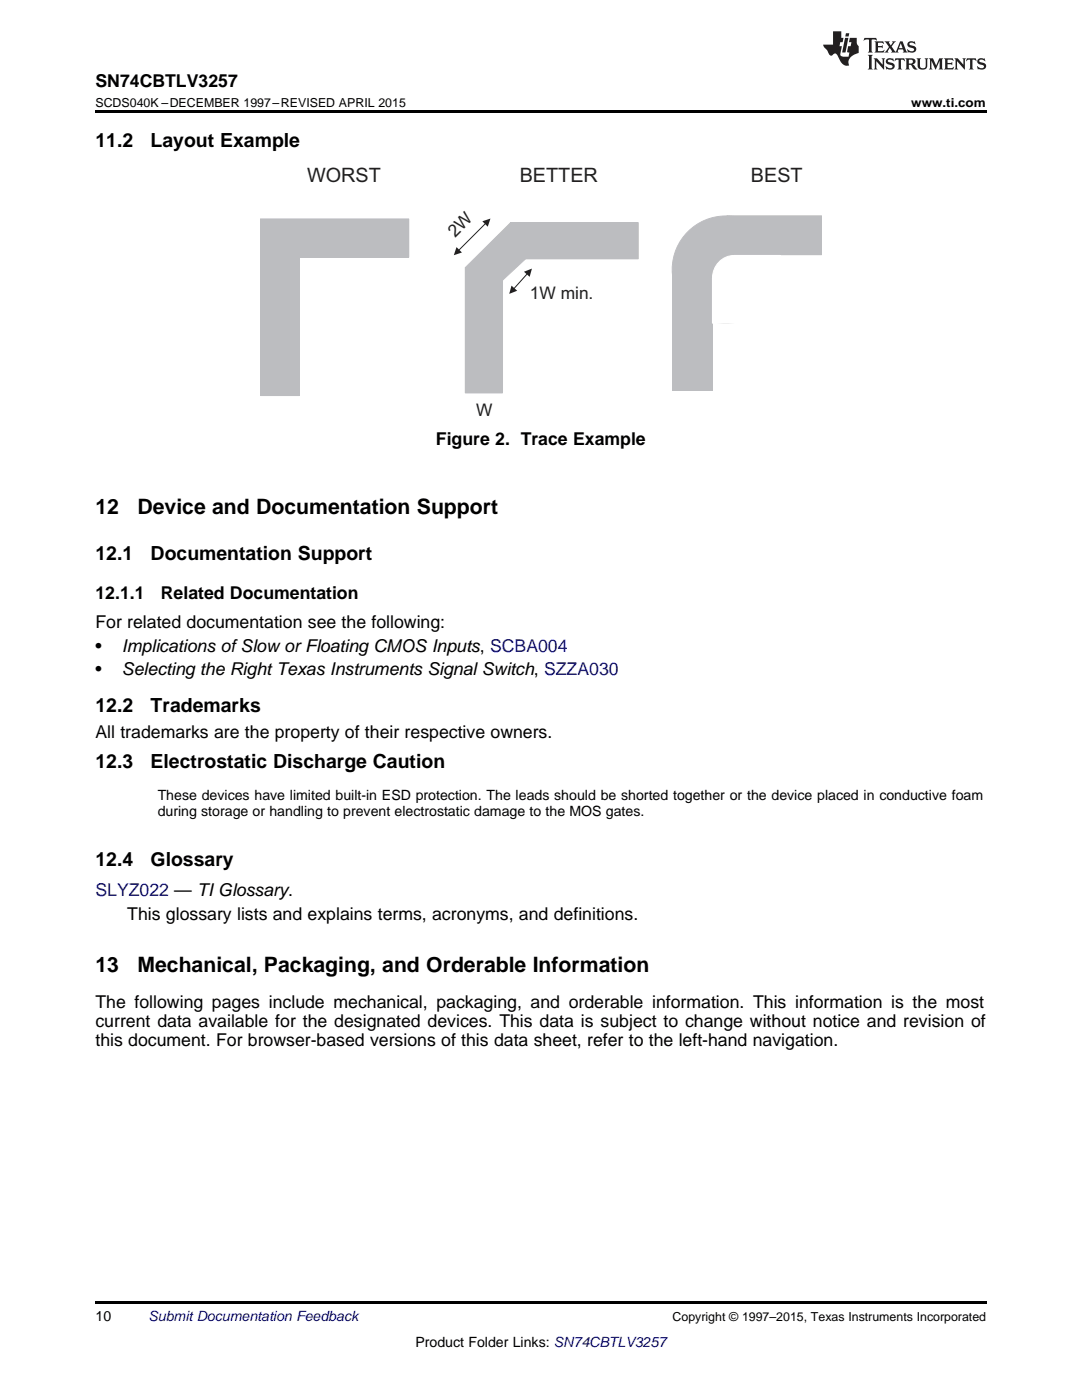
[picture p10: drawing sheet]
<svg xmlns="http://www.w3.org/2000/svg" width="216mm" height="279mm" viewBox="0 0 216 279" stroke-linecap="round" stroke-linejoin="round" font-family="sans-serif">
<defs><g id="words">
<g font-size="4.2">
<text x="19" y="102.6">12</text>
<text x="27.4" y="102.6">Device and Documentation Support</text>
<text x="19" y="194">13</text>
<text x="27.4" y="194">Mechanical, Packaging, and Orderable Information</text>
</g>
<g font-size="4" fill="#231f20">
<text x="61.3" y="36.2">WORST</text>
<text x="103.7" y="36.2">BETTER</text>
<text x="149.8" y="36.4">BEST</text>
</g>
<g font-size="3.9">
<text x="19" y="29.3">11.2</text>
<text x="30.1" y="29.3">Layout Example</text>
<text x="19" y="111.7">12.1</text>
<text x="30.1" y="111.7">Documentation Support</text>
<text x="19" y="142.1">12.2</text>
<text x="30.1" y="142.1">Trademarks</text>
<text x="19" y="153.2">12.3</text>
<text x="30.1" y="153.2">Electrostatic Discharge Caution</text>
<text x="19" y="172.8">12.4</text>
<text x="30.1" y="172.8">Glossary</text>
</g>
<g font-size="3.5">
<text x="19" y="17.3">SN74CBTLV3257</text>
<text x="87" y="88.9">Figure 2. Trace Example</text>
<text x="19" y="119.5">12.1.1</text>
<text x="32.1" y="119.5">Related Documentation</text>
<text x="19" y="125.4">For related documentation see the following:</text>
<text x="19" y="130.1">•</text>
<text x="24.3" y="130.1">Implications ofSlow or Floating CMOS Inputs, SCBA004</text>
<text x="19" y="134.7">•</text>
<text x="24.3" y="134.7">Selecting the Right Texas Instruments Signal Switch, SZZA030</text>
<text x="19" y="147.3">All trademarks are the property of their respective owners.</text>
<text x="25.4" y="183.5">This glossary lists and explains terms, acronyms, and definitions.</text>
<text x="19" y="201.1">The following pages include mechanical, packaging, and orderable information. This information is the most</text>
<text x="19" y="205">current data available for the designated devices. This data is subject to change without notice and revision of</text>
<text x="19" y="208.8">this document. For browser-based versions of this data sheet, refer to the left-hand navigation.</text>
</g>
<g font-size="3.5" fill="#231f20">
<text x="90.8" y="47.5" transform="rotate(-45 90.8 47.5)">2W</text>
<text x="105.7" y="59.6">1W min.</text>
<text x="95" y="83">W</text>
</g>
<text font-size="3.5" fill="#0000c8" x="19" y="178.8">SLYZ022 — TI Glossary.</text>
<g font-size="2.8">
<text x="31.5" y="159.6">These devices have limited built-in ESD protection. The leads should be shorted together or the device placed in conductive foam</text>
<text x="31.5" y="162.8">during storage or handling to prevent electrostatic damage to the MOS gates.</text>
<text x="19" y="263.6">10</text>
<text x="82.9" y="268.9">Product Folder Links: SN74CBTLV3257</text>
</g>
<text font-size="2.8" fill="#0000c8" x="29.6" y="263.6">Submit Documentation Feedback</text>
<g font-size="2.5">
<text x="19" y="21.4">SCDS040K –DECEMBER 1997–REVISED APRIL 2015</text>
<text x="181.8" y="21.4">www.ti.com</text>
<text x="134.2" y="263.6">Copyright © 1997–2015, Texas Instruments Incorporated</text>
</g>
</g></defs>
<path d="M19 259.7h177.8v.5h-177.8z" fill="#000"/>
<circle cx="144.8" cy="53.8" r="10.7" fill="#bcbdc0"/>
<circle cx="144.8" cy="53.8" r="10.7" fill="none" stroke="#bcbdc0" stroke-width=".2"/>
<path d="M52 43.7h29.6v7.6h-29.6z" fill-rule="evenodd" fill="#bcbdc0"/>
<path d="M52 43.7h29.6v7.6h-29.6z" fill="none" stroke="#bcbdc0" stroke-width=".2"/>
<path d="M52 51.3h7.7v27.6h-7.7z" fill-rule="evenodd" fill="#bcbdc0"/>
<path d="M52 51.3h7.7v27.6h-7.7z" fill="none" stroke="#bcbdc0" stroke-width=".2"/>
<path d="M92.8 53.4h7.5v25h-7.5z" fill-rule="evenodd" fill="#bcbdc0"/>
<path d="M92.8 53.4h7.5v25h-7.5z" fill="none" stroke="#bcbdc0" stroke-width=".2"/>
<path d="M101.9 44.4h25.5v7.3h-25.5z" fill-rule="evenodd" fill="#bcbdc0"/>
<path d="M101.9 44.4h25.5v7.3h-25.5z" fill="none" stroke="#bcbdc0" stroke-width=".2"/>
<path d="M92.8 53.4l9.1-9 3 7.3-4.6 4.2z" fill-rule="evenodd" fill="#bcbdc0"/>
<path d="M92.8 53.4l9.1-9 3 7.3-4.6 4.2z" fill="none" stroke="#bcbdc0" stroke-width=".2"/>
<path d="M145.1 43.1h18.8v7.7h-18.8z" fill-rule="evenodd" fill="#bcbdc0"/>
<path d="M145.1 43.1h18.8v7.7h-18.8z" fill="none" stroke="#bcbdc0" stroke-width=".2"/>
<path d="M134.1 54.2h8v23.9h-8z" fill-rule="evenodd" fill="#bcbdc0"/>
<path d="M143.7 52.1a4.4 4.4 0 0 1 5.7 .1 4.4 4.4 0 0 1 .8 5.6 4.3 4.3 0 0 1-5.3 2 4.3 4.3 0 0 1-2.7-5.1 4.6 4.6 0 0 1 1.5-2.6z" fill-rule="evenodd" fill="#fff"/>
<path d="M143.7 52.1a4.4 4.4 0 0 1 5.7 .1 4.4 4.4 0 0 1 .8 5.6 4.3 4.3 0 0 1-5.3 2 4.3 4.3 0 0 1-2.7-5.1 4.6 4.6 0 0 1 1.5-2.6z" fill="none" stroke="#fff" stroke-width=".2"/>
<path d="M146.5 51h9.2v9.2h-9.2z" fill-rule="evenodd" fill="#fff"/>
<path d="M146.5 51h9.2v9.2h-9.2z" fill="none" stroke="#fff" stroke-width=".2"/>
<path d="M142.2 55.5h13.5v9h-13.5z" fill-rule="evenodd" fill="#fff"/>
<path d="M142.2 55.5h13.5v9h-13.5z" fill="none" stroke="#fff" stroke-width=".2"/>
<path d="M96.8 44.6l-5.2 5.3" fill="none" stroke="#231f20" stroke-width=".2"/>
<g fill="#231f20">
<path d="M91.1 49.3l1.1 1.1-1.6 .5z"/>
<path d="M96.2 44.2l1.7-.6-.6 1.6z"/>
</g>
<path d="M105.2 54.7l-2.6 2.9" fill="none" stroke="#231f20" stroke-width=".2"/>
<g fill="#231f20">
<path d="M102.1 57l1.1 1-1.6 .7z"/>
<path d="M104.6 54.2l1.5-.6-.4 1.7z"/>
</g>
<path d="M19 22h177.8v.5h-177.8z" fill="#000"/>
<g fill="#231f20">
<path d="M172.5 7.6l-.1 .5 .4-.2h.6v.1v2.1l-.2 .4h.9l-.2-.4v-2.1l.1-.1h.5l.5 .2-.2-.5zM174.5 8.3l.2 .3v1.5l-.2 .4h1.8l.2-.6a1.04 1.04 0 0 1-1.3 .2v-.7h.6l.3 .2v-.6l-.3 .2h-.6v-.6l.8-.1 .4 .3-.2-.5zM176.5 8.3l.9 1.1-.9 1.1h.8l-.2-.2 .4-.7 .5 .7-.2 .2h1.5l-.2-.2 .2-.4h.9l.1 .4-.2 .2h1l-.3-.3-.7-1.9h-.5l-.9 2-.8-1 .9-1h-.8l.1 .3-.4 .5-.3-.6 .1-.2zM179.7 8.6l.4 1h-.7zM181.3 8.4a.63 .63 0 0 0-.2 .7 .63 .63 0 0 0 .6 .4l.6 .2 .1 .2a.75 .75 0 0 1-.7 .4 .75 .75 0 0 1-.6-.5l.1 .7 .1-.1a1.11 1.11 0 0 0 1.5-.6 1.13 1.13 0 0 0-1.2-.8l-.1-.4a1.04 1.04 0 0 1 1.2 .2l-.2-.5-.2 .1-.4-.2zM173.2 10.9l.2 .4v2.2l-.2 .4h1l-.3-.4v-2.2l.3-.4zM174.3 11.6l.3 .4v1.5l-.3 .4h.8l-.2-.4v-1.3l1.5 1.7v-1.9l.2-.4h-.7l.2 .4v.9l-1.1-1.3zM177 11.8a.62 .62 0 0 0-.2 .7 .62 .62 0 0 0 .6 .4l.6 .1 .1 .3a.76 .76 0 0 1-.7 .3 .76 .76 0 0 1-.7-.4l.2 .7 .1-.1a1.11 1.11 0 0 0 1.5-.6 1.13 1.13 0 0 0-1.2-.8l-.1-.4a1.04 1.04 0 0 1 1.2 .2l-.2-.6-.2 .1-.5-.1zM178.7 11.6l-.2 .6a.61 .61 0 0 1 .8-.3v1.6l-.2 .4h.9l-.2-.4v-1.6a.63 .63 0 0 1 .7 .3l-.1-.6zM180.6 11.6l.3 .4v1.5l-.3 .4h1l-.2-.2-.1-.8 .6 .2a.76 .76 0 0 0 1.2 .7l-1-1a.58 .58 0 0 0 .6-.5 .58 .58 0 0 0-.5-.6zM181.4 11.9h.1a.45 .45 0 0 1 .5 .1 .45 .45 0 0 1 .1 .5l-.8 .2zM182.9 11.6l.2 .2a2.17 2.17 0 0 0 .3 1.9 .99 .99 0 0 0 1.6-.6v-1.1l.2-.4h-.7l.2 .2a1.92 1.92 0 0 1-.2 1.8 .6 .6 0 0 1-.9-.5v-1.1l.2-.4zM185.4 11.6l.2 .4v1.5l-.2 .4h.7l-.2-.4v-1.4l.8 1.8 .8-1.8v1.4l-.2 .4h.9l-.2-.4v-1.5l.2-.4h-.8l-.6 1.5-.6-1.5zM188.4 11.6l.2 .4v1.5l-.2 .4h1.8l.1-.6a1.04 1.04 0 0 1-1.2 .1v-.6h.5l.4 .2v-.6l-.4 .2h-.5v-.7h.8l.3 .3-.1-.6zM190.5 11.6l.2 .4v1.5l-.2 .4h.7l-.2-.4v-1.3l1.5 1.7v-1.9l.2-.4h-.7l.2 .4v.9l-1.1-1.3zM192.9 11.6l-.1 .6a.61 .61 0 0 1 .7-.3l.1 1.6-.3 .4h1l-.3-.4 .1-1.6a.63 .63 0 0 1 .7 .3l-.1-.6zM195.2 11.8a.62 .62 0 0 0-.2 .7 .62 .62 0 0 0 .6 .4l.6 .1 .1 .3a.76 .76 0 0 1-.7 .3 .76 .76 0 0 1-.6-.4l.1 .7 .1-.1a1.11 1.11 0 0 0 1.6-.6 1.13 1.13 0 0 0-1.3-.8l-.1-.4a1.04 1.04 0 0 1 1.2 .2l-.1-.6-.2 .1-.5-.1z"/>
<path d="M166.2 6.3v2.6h-1.9v.4l.8 .9a.91 .91 0 0 0 1 .8 .56 .56 0 0 1 .5-.3 .56 .56 0 0 1 .5 .3l.4 .8a1.53 1.53 0 0 0 1.9 1.2 1.54 1.54 0 0 1 1-2.1l.9-.3v-1.4a1.52 1.52 0 0 1-.4-1.6h-1.3l-.2 .8h.5l-.2 .8h-.5l-.1 1v.2l.4 .1-.2 .8a1.93 1.93 0 0 1-1.6-.3l.3-1.8h-.5l.2-.8h.4l.2-.8h-.4v-1.3zM168.6 7.6l-.6 2.9h.7l.6-2.9zM168.8 6.6l-.1 .7h.6l.2-.7z"/>
</g>
<use href="#words"/>
</svg>
